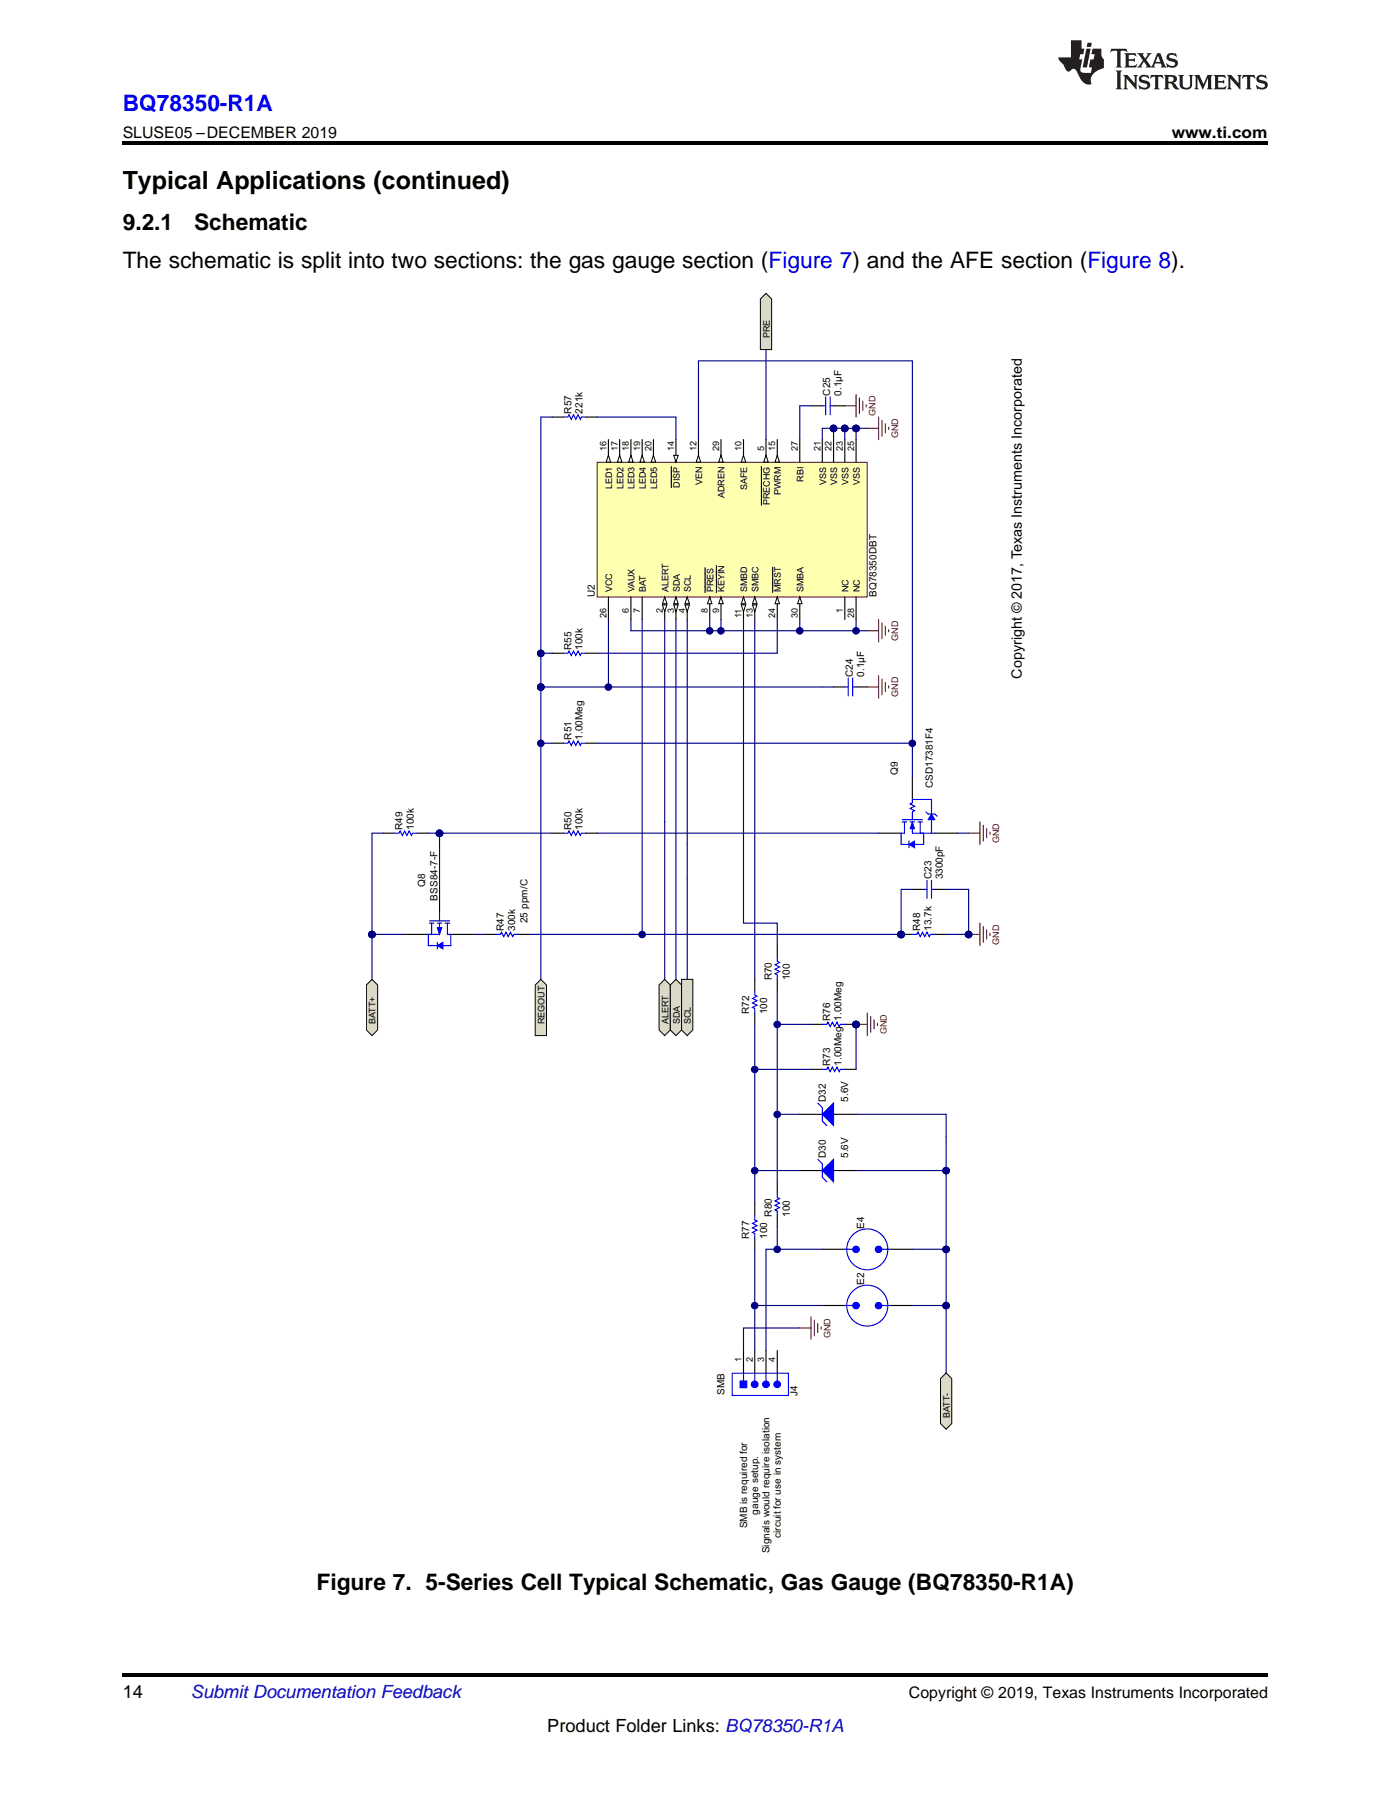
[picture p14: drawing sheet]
<svg xmlns="http://www.w3.org/2000/svg" width="216mm" height="279mm" viewBox="0 0 216 279" stroke-linecap="round" stroke-linejoin="round" font-family="sans-serif">
<defs><g id="words">
<text font-size="3.9" x="19" y="29.3">Typical Applications (continued)</text>
<text font-size="3.5" fill="#00f" x="19" y="17.3">BQ78350-R1A</text>
<g font-size="3.5">
<text x="19" y="35.6">9.2.1</text>
<text x="30.1" y="35.6">Schematic</text>
<text x="19" y="41.6">The schematic is split into two sections: the gas gauge section (Figure 7) and the AFE section (Figure 8).</text>
<text x="49.1" y="246.9">Figure 7. 5-Series Cell Typical Schematic, Gas Gauge (BQ78350-R1A)</text>
</g>
<g font-size="2.8">
<text x="19" y="263.6">14</text>
<text x="84.9" y="268.9">Product Folder Links: BQ78350-R1A</text>
</g>
<text font-size="2.8" fill="#0000c8" x="29.6" y="263.6">Submit Documentation Feedback</text>
<g font-size="2.5">
<text x="19" y="21.4">SLUSE05 –DECEMBER 2019</text>
<text x="181.9" y="21.4">www.ti.com</text>
<text x="141.1" y="263.6">Copyright © 2019, Texas Instruments Incorporated</text>
</g>
<text font-size="2.2" x="158.6" y="105.4" transform="rotate(-90 158.6 105.4)">Copyright © 2017, Texas Instruments Incorporated</text>
<g font-size="1.6">
<text x="88.7" y="64.2" transform="rotate(-90 88.7 64.2)">R57</text>
<text x="90.4" y="64.2" transform="rotate(-90 90.4 64.2)">221k</text>
<text x="128.9" y="61.4" transform="rotate(-90 128.9 61.4)">C25</text>
<text x="130.6" y="61.4" transform="rotate(-90 130.6 61.4)">0.1µF</text>
<text x="92.3" y="92.7" transform="rotate(-90 92.3 92.7)">U2</text>
<text x="136" y="92.7" transform="rotate(-90 136 92.7)">BQ78350DBT</text>
<text x="88.7" y="100.9" transform="rotate(-90 88.7 100.9)">R55</text>
<text x="90.4" y="100.9" transform="rotate(-90 90.4 100.9)">100k</text>
<text x="132.4" y="105.1" transform="rotate(-90 132.4 105.1)">C24</text>
<text x="134.1" y="105.1" transform="rotate(-90 134.1 105.1)">0.1µF</text>
<text x="88.7" y="114.8" transform="rotate(-90 88.7 114.8)">R51</text>
<text x="90.4" y="114.8" transform="rotate(-90 90.4 114.8)">1.00Meg</text>
<text x="139.4" y="120.3" transform="rotate(-90 139.4 120.3)">Q9</text>
<text x="144.8" y="122.4" transform="rotate(-90 144.8 122.4)">CSD17381F4</text>
<text x="62.5" y="128.8" transform="rotate(-90 62.5 128.8)">R49</text>
<text x="64.2" y="128.8" transform="rotate(-90 64.2 128.8)">100k</text>
<text x="88.7" y="128.8" transform="rotate(-90 88.7 128.8)">R50</text>
<text x="90.4" y="128.8" transform="rotate(-90 90.4 128.8)">100k</text>
<text x="66" y="137.7" transform="rotate(-90 66 137.7)">Q8</text>
<text x="144.6" y="136.5" transform="rotate(-90 144.6 136.5)">C23</text>
<text x="146.3" y="136.5" transform="rotate(-90 146.3 136.5)">3300pF</text>
<text x="67.9" y="139.8" transform="rotate(-90 67.9 139.8)">BSS84-7-F</text>
<text x="81.9" y="143.3" transform="rotate(-90 81.9 143.3)">25 ppm/C</text>
<text x="78.2" y="144.5" transform="rotate(-90 78.2 144.5)">R47</text>
<text x="80" y="144.5" transform="rotate(-90 80 144.5)">300k</text>
<text x="142.8" y="144.5" transform="rotate(-90 142.8 144.5)">R48</text>
<text x="144.6" y="144.5" transform="rotate(-90 144.6 144.5)">13.7k</text>
<text x="119.8" y="152.2" transform="rotate(-90 119.8 152.2)">R70</text>
<text x="122.6" y="152.2" transform="rotate(-90 122.6 152.2)">100</text>
<text x="116.3" y="157.4" transform="rotate(-90 116.3 157.4)">R72</text>
<text x="119.1" y="157.4" transform="rotate(-90 119.1 157.4)">100</text>
<text x="128.9" y="158.5" transform="rotate(-90 128.9 158.5)">R76</text>
<text x="128.9" y="165.4" transform="rotate(-90 128.9 165.4)">R73</text>
<text x="130.6" y="165.4" transform="rotate(-90 130.6 165.4)">1.00Meg 1.00Meg</text>
<text x="128.2" y="171.1" transform="rotate(-90 128.2 171.1)">D32</text>
<text x="131.7" y="171.1" transform="rotate(-90 131.7 171.1)">5.6V</text>
<text x="128.2" y="179.8" transform="rotate(-90 128.2 179.8)">D30</text>
<text x="131.7" y="179.8" transform="rotate(-90 131.7 179.8)">5.6V</text>
<text x="119.8" y="188.9" transform="rotate(-90 119.8 188.9)">R80</text>
<text x="122.6" y="188.9" transform="rotate(-90 122.6 188.9)">100</text>
<text x="134.1" y="190.7" transform="rotate(-90 134.1 190.7)">E4</text>
<text x="116.3" y="192.3" transform="rotate(-90 116.3 192.3)">R77</text>
<text x="119.1" y="192.3" transform="rotate(-90 119.1 192.3)">100</text>
<text x="134.1" y="199.5" transform="rotate(-90 134.1 199.5)">E2</text>
<text x="112.4" y="216.6" transform="rotate(-90 112.4 216.6)">SMB</text>
<text x="123.8" y="216.6" transform="rotate(-90 123.8 216.6)">J4</text>
<text x="115.9" y="237.3" transform="rotate(-90 115.9 237.3)">SMB is required for</text>
<text x="117.7" y="235.1" transform="rotate(-90 117.7 235.1)">gauge setup.</text>
<text x="121.2" y="238.7" transform="rotate(-90 121.2 238.7)">circuit for use in system</text>
<text x="119.4" y="241.1" transform="rotate(-90 119.4 241.1)">Signals would require isolation</text>
</g>
<g font-size="1.4">
<text x="119.5" y="52.5" transform="rotate(-90 119.5 52.5)">PRE</text>
<text x="94.1" y="70" transform="rotate(-90 94.1 70)">16</text>
<text x="95.9" y="70" transform="rotate(-90 95.9 70)">17</text>
<text x="97.6" y="70" transform="rotate(-90 97.6 70)">18</text>
<text x="99.4" y="70" transform="rotate(-90 99.4 70)">19</text>
<text x="101.1" y="70" transform="rotate(-90 101.1 70)">20</text>
<text x="104.6" y="70" transform="rotate(-90 104.6 70)">14</text>
<text x="108.1" y="70" transform="rotate(-90 108.1 70)">12</text>
<text x="111.6" y="70" transform="rotate(-90 111.6 70)">29</text>
<text x="115.1" y="70" transform="rotate(-90 115.1 70)">10</text>
<text x="118.6" y="70" transform="rotate(-90 118.6 70)">5</text>
<text x="120.3" y="70" transform="rotate(-90 120.3 70)">15</text>
<text x="123.8" y="70" transform="rotate(-90 123.8 70)">27</text>
<text x="127.3" y="70" transform="rotate(-90 127.3 70)">21</text>
<text x="129.1" y="70" transform="rotate(-90 129.1 70)">22</text>
<text x="130.8" y="70" transform="rotate(-90 130.8 70)">23</text>
<text x="132.6" y="70" transform="rotate(-90 132.6 70)">25</text>
<text x="95" y="75.9" transform="rotate(-90 95 75.9)">LED1</text>
<text x="96.8" y="75.9" transform="rotate(-90 96.8 75.9)">LED2</text>
<text x="98.5" y="75.9" transform="rotate(-90 98.5 75.9)">LED3</text>
<text x="100.3" y="75.9" transform="rotate(-90 100.3 75.9)">LED4</text>
<text x="102" y="75.9" transform="rotate(-90 102 75.9)">LED5</text>
<text x="105.5" y="75.7" transform="rotate(-90 105.5 75.7)">DISP</text>
<text x="109" y="75.3" transform="rotate(-90 109 75.3)">VEN</text>
<text x="112.5" y="77.3" transform="rotate(-90 112.5 77.3)">ADREN</text>
<text x="116" y="76.1" transform="rotate(-90 116 76.1)">SAFE</text>
<text x="121.2" y="76.9" transform="rotate(-90 121.2 76.9)">PWRM</text>
<text x="124.7" y="74.7" transform="rotate(-90 124.7 74.7)">RBI</text>
<text x="128.2" y="75.2" transform="rotate(-90 128.2 75.2)">VSS</text>
<text x="130" y="75.2" transform="rotate(-90 130 75.2)">VSS</text>
<text x="131.7" y="75.2" transform="rotate(-90 131.7 75.2)">VSS</text>
<text x="133.5" y="75.2" transform="rotate(-90 133.5 75.2)">VSS</text>
<text x="119.5" y="78.4" transform="rotate(-90 119.5 78.4)">PRECHG</text>
<text x="94.1" y="96" transform="rotate(-90 94.1 96)">26</text>
<text x="95" y="92" transform="rotate(-90 95 92)">VCC</text>
<text x="97.6" y="95.2" transform="rotate(-90 97.6 95.2)">6</text>
<text x="98.5" y="92" transform="rotate(-90 98.5 92)">VAUX</text>
<text x="99.4" y="95.2" transform="rotate(-90 99.4 95.2)">7</text>
<text x="100.3" y="92" transform="rotate(-90 100.3 92)">BAT</text>
<text x="102.9" y="95.2" transform="rotate(-90 102.9 95.2)">2</text>
<text x="103.7" y="92" transform="rotate(-90 103.7 92)">ALERT</text>
<text x="104.6" y="95.2" transform="rotate(-90 104.6 95.2)">3</text>
<text x="105.5" y="92" transform="rotate(-90 105.5 92)">SDA</text>
<text x="106.4" y="95.2" transform="rotate(-90 106.4 95.2)">4</text>
<text x="107.2" y="92" transform="rotate(-90 107.2 92)">SCL</text>
<text x="109.9" y="95.2" transform="rotate(-90 109.9 95.2)">8</text>
<text x="110.7" y="92" transform="rotate(-90 110.7 92)">PRES</text>
<text x="111.6" y="95.2" transform="rotate(-90 111.6 95.2)">9</text>
<text x="112.5" y="92" transform="rotate(-90 112.5 92)">KEYIN</text>
<text x="115.1" y="96" transform="rotate(-90 115.1 96)">11</text>
<text x="116" y="92" transform="rotate(-90 116 92)">SMBD</text>
<text x="116.9" y="96" transform="rotate(-90 116.9 96)">13</text>
<text x="117.7" y="92" transform="rotate(-90 117.7 92)">SMBC</text>
<text x="120.3" y="96" transform="rotate(-90 120.3 96)">24</text>
<text x="121.2" y="92" transform="rotate(-90 121.2 92)">MRST</text>
<text x="123.8" y="96" transform="rotate(-90 123.8 96)">30</text>
<text x="124.7" y="92" transform="rotate(-90 124.7 92)">SMBA</text>
<text x="130.8" y="95.2" transform="rotate(-90 130.8 95.2)">1</text>
<text x="131.7" y="92" transform="rotate(-90 131.7 92)">NC</text>
<text x="132.6" y="96" transform="rotate(-90 132.6 96)">28</text>
<text x="133.5" y="92" transform="rotate(-90 133.5 92)">NC</text>
<text x="58.3" y="159" transform="rotate(-90 58.3 159)">BATT+</text>
<text x="84.5" y="159" transform="rotate(-90 84.5 159)">REGOUT</text>
<text x="103.7" y="159" transform="rotate(-90 103.7 159)">ALERT</text>
<text x="105.5" y="159" transform="rotate(-90 105.5 159)">SDA</text>
<text x="107.2" y="159" transform="rotate(-90 107.2 159)">SCL</text>
<text x="115.1" y="211.4" transform="rotate(-90 115.1 211.4)">1</text>
<text x="116.9" y="211.4" transform="rotate(-90 116.9 211.4)">2</text>
<text x="118.6" y="211.4" transform="rotate(-90 118.6 211.4)">3</text>
<text x="120.3" y="211.4" transform="rotate(-90 120.3 211.4)">4</text>
<text x="147.4" y="220.1" transform="rotate(-90 147.4 220.1)">BATT-</text>
</g>
<g font-size="1.4" fill="#800000">
<text x="135.9" y="64.6" transform="rotate(-90 135.9 64.6)">GND</text>
<text x="139.4" y="68" transform="rotate(-90 139.4 68)">GND</text>
<text x="139.4" y="99.5" transform="rotate(-90 139.4 99.5)">GND</text>
<text x="139.4" y="108.2" transform="rotate(-90 139.4 108.2)">GND</text>
<text x="155.1" y="130.9" transform="rotate(-90 155.1 130.9)">GND</text>
<text x="155.1" y="146.6" transform="rotate(-90 155.1 146.6)">GND</text>
<text x="137.6" y="160.6" transform="rotate(-90 137.6 160.6)">GND</text>
<text x="128.9" y="207.7" transform="rotate(-90 128.9 207.7)">GND</text>
</g>
</g></defs>
<path d="M19 259.7h177.8v.5h-177.8z" fill="#000"/>
<path d="M56.8 45.4h102.3v195.7h-102.3z" fill="#fff"/>
<path d="M118.9 54.3v13.9M127.6 66.5v1.7M129.4 66.5v1.7M97.9 96.2v1.7M103.2 127.6v24.4M106.7 131.1v5.2" fill="none" stroke="#000080" stroke-width=".17"/>
<circle cx="129.4" cy="66.5" r=".51" fill="#000080"/>
<circle cx="129.4" cy="66.5" r=".51" fill="none" stroke="#000080" stroke-width=".16"/>
<path d="M131.1 66.5v1.7" fill="none" stroke="#000080" stroke-width=".17"/>
<circle cx="131.1" cy="66.5" r=".51" fill="#000080"/>
<circle cx="131.1" cy="66.5" r=".51" fill="none" stroke="#000080" stroke-width=".16"/>
<path d="M132.9 66.5v1.7" fill="none" stroke="#000080" stroke-width=".17"/>
<circle cx="132.9" cy="66.5" r=".51" fill="#000080"/>
<circle cx="132.9" cy="66.5" r=".51" fill="none" stroke="#000080" stroke-width=".16"/>
<path d="M132.9 96.2v1.7" fill="none" stroke="#000080" stroke-width=".17"/>
<circle cx="132.9" cy="97.9" r=".51" fill="#000080"/>
<circle cx="132.9" cy="97.9" r=".51" fill="none" stroke="#000080" stroke-width=".16"/>
<path d="M92.7 71.8h41.9v20.9h-41.9z" fill="#ffffb0"/>
<path d="M92.7 71.8h41.9v20.9h-41.9z" fill="none" stroke="#800000" stroke-width=".16"/>
<path d="M103.2 92.7v3.5M131.1 92.7v3.5" fill="none" stroke="#000" stroke-width=".17"/>
<path d="M103.2 92.7l.3 1h-.7z" fill="#fff"/>
<path d="M103.2 92.7l.3 1h-.7z" fill="none" stroke="#000" stroke-width=".16"/>
<path d="M102.8 93.9h.7l-.3 1z" fill="#fff"/>
<path d="M102.8 93.9h.7l-.3 1z" fill="none" stroke="#000" stroke-width=".16"/>
<path d="M104.9 92.7v3.5" fill="none" stroke="#000" stroke-width=".17"/>
<path d="M104.9 92.7l.4 1h-.7z" fill="#fff"/>
<path d="M104.9 92.7l.4 1h-.7z" fill="none" stroke="#000" stroke-width=".16"/>
<path d="M104.6 93.9h.7l-.4 1z" fill="#fff"/>
<path d="M104.6 93.9h.7l-.4 1z" fill="none" stroke="#000" stroke-width=".16"/>
<path d="M106.7 92.7v3.5" fill="none" stroke="#000" stroke-width=".17"/>
<path d="M106.7 92.7l.3 1h-.7z" fill="#fff"/>
<path d="M106.7 92.7l.3 1h-.7z" fill="none" stroke="#000" stroke-width=".16"/>
<path d="M106.3 93.9h.7l-.3 1z" fill="#fff"/>
<path d="M106.3 93.9h.7l-.3 1z" fill="none" stroke="#000" stroke-width=".16"/>
<path d="M118.9 68.2v3.5" fill="none" stroke="#000" stroke-width=".17"/>
<path d="M118.9 70.7l.3 1h-.7z" fill="#fff"/>
<path d="M118.9 70.7l.3 1h-.7z" fill="none" stroke="#000" stroke-width=".16"/>
<path d="M118.2 72.4v6M97.9 92.7v3.5M99.7 92.7v3.5M110.2 92.7v3.5" fill="none" stroke="#000" stroke-width=".17"/>
<path d="M110.2 92.7l.3 1h-.7z" fill="#fff"/>
<path d="M110.2 92.7l.3 1h-.7z" fill="none" stroke="#000" stroke-width=".16"/>
<path d="M109.4 88.1v3.9M111.9 92.7v3.5" fill="none" stroke="#000" stroke-width=".17"/>
<path d="M111.9 92.7l.4 1h-.7z" fill="#fff"/>
<path d="M111.9 92.7l.4 1h-.7z" fill="none" stroke="#000" stroke-width=".16"/>
<path d="M115.4 68.2v3.5M111.2 87.8v4.2" fill="none" stroke="#000" stroke-width=".17"/>
<path d="M115.4 70.7l.3 1h-.6z" fill="#fff"/>
<path d="M115.4 70.7l.3 1h-.6z" fill="none" stroke="#000" stroke-width=".16"/>
<path d="M115.4 92.7v3.5" fill="none" stroke="#000" stroke-width=".17"/>
<path d="M115.4 92.7l.3 1h-.6z" fill="#fff"/>
<path d="M115.4 92.7l.3 1h-.6z" fill="none" stroke="#000" stroke-width=".16"/>
<path d="M115.1 93.9h.6l-.3 1z" fill="#fff"/>
<path d="M115.1 93.9h.6l-.3 1z" fill="none" stroke="#000" stroke-width=".16"/>
<path d="M108.4 68.2v3.5" fill="none" stroke="#000" stroke-width=".17"/>
<path d="M108.4 70.7l.4 1h-.7z" fill="#fff"/>
<path d="M108.4 70.7l.4 1h-.7z" fill="none" stroke="#000" stroke-width=".16"/>
<path d="M117.1 92.7v3.5" fill="none" stroke="#000" stroke-width=".17"/>
<path d="M117.1 92.7l.4 1h-.7z" fill="#fff"/>
<path d="M117.1 92.7l.4 1h-.7z" fill="none" stroke="#000" stroke-width=".16"/>
<path d="M116.8 93.9h.7l-.4 1z" fill="#fff"/>
<path d="M116.8 93.9h.7l-.4 1z" fill="none" stroke="#000" stroke-width=".16"/>
<path d="M104.9 68.2v3.5" fill="none" stroke="#000" stroke-width=".17"/>
<path d="M104.6 70.7h.7l-.4 1z" fill="#fff"/>
<path d="M104.6 70.7h.7l-.4 1z" fill="none" stroke="#000" stroke-width=".16"/>
<path d="M104.2 72.4v3.3M120.6 68.2v3.5" fill="none" stroke="#000" stroke-width=".17"/>
<path d="M120.6 70.7l.4 1h-.7z" fill="#fff"/>
<path d="M120.6 70.7l.4 1h-.7z" fill="none" stroke="#000" stroke-width=".16"/>
<path d="M94.4 68.2v3.5" fill="none" stroke="#000" stroke-width=".17"/>
<path d="M94.4 70.7l.4 1h-.7z" fill="#fff"/>
<path d="M94.4 70.7l.4 1h-.7z" fill="none" stroke="#000" stroke-width=".16"/>
<path d="M96.2 68.2v3.5" fill="none" stroke="#000" stroke-width=".17"/>
<path d="M96.2 70.7l.3 1h-.7z" fill="#fff"/>
<path d="M96.2 70.7l.3 1h-.7z" fill="none" stroke="#000" stroke-width=".16"/>
<path d="M97.9 68.2v3.5" fill="none" stroke="#000" stroke-width=".17"/>
<path d="M97.9 70.7l.4 1h-.7z" fill="#fff"/>
<path d="M97.9 70.7l.4 1h-.7z" fill="none" stroke="#000" stroke-width=".16"/>
<path d="M99.7 68.2v3.5" fill="none" stroke="#000" stroke-width=".17"/>
<path d="M99.7 70.7l.3 1h-.7z" fill="#fff"/>
<path d="M99.7 70.7l.3 1h-.7z" fill="none" stroke="#000" stroke-width=".16"/>
<path d="M101.4 68.2v3.5" fill="none" stroke="#000" stroke-width=".17"/>
<path d="M101.4 70.7l.4 1h-.7z" fill="#fff"/>
<path d="M101.4 70.7l.4 1h-.7z" fill="none" stroke="#000" stroke-width=".16"/>
<path d="M127.6 68.2v3.5M129.4 68.2v3.5M131.1 68.2v3.5M120.6 92.7v3.5" fill="none" stroke="#000" stroke-width=".17"/>
<path d="M120.6 92.7l.4 1h-.7z" fill="#fff"/>
<path d="M120.6 92.7l.4 1h-.7z" fill="none" stroke="#000" stroke-width=".16"/>
<path d="M111.9 68.2v3.5M124.1 68.2v3.5M132.9 68.2v3.5M94.4 92.7v3.5M119.9 88v4M132.9 92.7v3.5" fill="none" stroke="#000" stroke-width=".17"/>
<path d="M111.9 70.7l.4 1h-.7z" fill="#fff"/>
<path d="M111.9 70.7l.4 1h-.7z" fill="none" stroke="#000" stroke-width=".16"/>
<path d="M124.1 92.7v3.5" fill="none" stroke="#000" stroke-width=".17"/>
<path d="M124.1 92.7l.4 1h-.7z" fill="#fff"/>
<path d="M124.1 92.7l.4 1h-.7z" fill="none" stroke="#000" stroke-width=".16"/>
<path d="M134.6 66.5h1.8M136.4 64.7v3.5M136.9 65.3v2.4M137.4 65.8v1.4M137.9 66.3v.4M134.6 106.6h1.8M136.4 104.9v3.5M136.9 105.4v2.5M137.4 105.9v1.4M137.9 106.5v.3" fill="none" stroke="#800000" stroke-width=".17"/>
<path d="M85.7 64.7h1.7M90.9 64.7h1.8M85.7 101.4h1.7M90.9 101.4h1.8M129.4 106.6h1.7M132.9 106.6h1.7" fill="none" stroke="#000" stroke-width=".17"/>
<path d="M87.4 64.7h.7l.2-.3 .4 .7 .3-.7 .4 .7 .3-.7 .4 .7 .1-.4h.7M87.4 101.4h.7l.2-.4 .4 .7 .3-.7 .4 .7 .3-.7 .4 .7 .1-.3h.7M131.1 106.6h.5M131.6 105.2v2.8M132.3 106.6h.6M132.3 105.2v2.8" fill="none" stroke="#00f" stroke-width=".17"/>
<path d="M132.9 66.5h1.7" fill="none" stroke="#000080" stroke-width=".17"/>
<circle cx="132.9" cy="66.5" r=".51" fill="#000080"/>
<circle cx="132.9" cy="66.5" r=".51" fill="none" stroke="#000080" stroke-width=".16"/>
<path d="M127.6 66.5h1.8" fill="none" stroke="#000080" stroke-width=".17"/>
<circle cx="129.4" cy="66.5" r=".51" fill="#000080"/>
<circle cx="129.4" cy="66.5" r=".51" fill="none" stroke="#000080" stroke-width=".16"/>
<path d="M129.4 66.5h1.7" fill="none" stroke="#000080" stroke-width=".17"/>
<circle cx="131.1" cy="66.5" r=".51" fill="#000080"/>
<circle cx="131.1" cy="66.5" r=".51" fill="none" stroke="#000080" stroke-width=".16"/>
<circle cx="129.4" cy="66.5" r=".51" fill="#000080"/>
<circle cx="129.4" cy="66.5" r=".51" fill="none" stroke="#000080" stroke-width=".16"/>
<path d="M131.1 66.5h1.8" fill="none" stroke="#000080" stroke-width=".17"/>
<circle cx="132.9" cy="66.5" r=".51" fill="#000080"/>
<circle cx="132.9" cy="66.5" r=".51" fill="none" stroke="#000080" stroke-width=".16"/>
<circle cx="131.1" cy="66.5" r=".51" fill="#000080"/>
<circle cx="131.1" cy="66.5" r=".51" fill="none" stroke="#000080" stroke-width=".16"/>
<path d="M83.9 64.7v36.7M92.7 64.7h12.2M124.1 63h1.8M127.6 106.6h1.8M106.7 136.3v15.7" fill="none" stroke="#000080" stroke-width=".17"/>
<path d="M131.1 63h1.8M132.9 61.2v3.5M133.4 61.8v2.4M133.9 62.3v1.4M134.4 62.8v.4" fill="none" stroke="#800000" stroke-width=".17"/>
<path d="M125.9 63h1.7M129.4 63h1.7" fill="none" stroke="#000" stroke-width=".17"/>
<path d="M127.6 63h.6M128.2 61.6v2.8M128.9 63h.5M128.9 61.6v2.8" fill="none" stroke="#00f" stroke-width=".17"/>
<circle cx="83.9" cy="101.4" r=".51" fill="#000080"/>
<circle cx="83.9" cy="101.4" r=".51" fill="none" stroke="#000080" stroke-width=".16"/>
<path d="M83.9 106.6h43.7" fill="none" stroke="#000080" stroke-width=".17"/>
<circle cx="83.9" cy="106.7" r=".51" fill="#000080"/>
<circle cx="83.9" cy="106.7" r=".51" fill="none" stroke="#000080" stroke-width=".16"/>
<path d="M83.9 64.7h1.8M97.9 97.9h36.7M120.6 96.2v5.2h-27.9M83.9 106.6v45.4" fill="none" stroke="#000080" stroke-width=".17"/>
<path d="M134.6 97.9h1.8M136.4 96.2v3.5M136.9 96.7v2.4M137.4 97.2v1.4M137.9 97.7v.4" fill="none" stroke="#800000" stroke-width=".17"/>
<circle cx="83.9" cy="106.7" r=".51" fill="#000080"/>
<circle cx="83.9" cy="106.7" r=".51" fill="none" stroke="#000080" stroke-width=".16"/>
<path d="M57.7 145v7" fill="none" stroke="#000080" stroke-width=".17"/>
<circle cx="57.7" cy="145.1" r=".51" fill="#000080"/>
<circle cx="57.7" cy="145.1" r=".51" fill="none" stroke="#000080" stroke-width=".16"/>
<path d="M57.7 129.3v15.7" fill="none" stroke="#000080" stroke-width=".17"/>
<circle cx="57.7" cy="145.1" r=".51" fill="#000080"/>
<circle cx="57.7" cy="145.1" r=".51" fill="none" stroke="#000080" stroke-width=".16"/>
<path d="M104.9 64.7v3.5M85.7 101.4h-1.8v5.2" fill="none" stroke="#000080" stroke-width=".17"/>
<circle cx="83.9" cy="106.7" r=".51" fill="#000080"/>
<circle cx="83.9" cy="106.7" r=".51" fill="none" stroke="#000080" stroke-width=".16"/>
<circle cx="83.9" cy="101.4" r=".51" fill="#000080"/>
<circle cx="83.9" cy="101.4" r=".51" fill="none" stroke="#000080" stroke-width=".16"/>
<path d="M75.2 145h1.8M80.5 145h1.7M139.9 145h1.7" fill="none" stroke="#000" stroke-width=".17"/>
<path d="M77 145h.7l.1-.3 .4 .7 .3-.7 .4 .7 .3-.7 .4 .7 .2-.4h.7" fill="none" stroke="#00f" stroke-width=".17"/>
<circle cx="139.9" cy="145.1" r=".51" fill="#000080"/>
<circle cx="139.9" cy="145.1" r=".51" fill="none" stroke="#000080" stroke-width=".16"/>
<path d="M145.1 145h1.8" fill="none" stroke="#000" stroke-width=".17"/>
<path d="M141.6 145h.7l.2-.3 .3 .7 .4-.7 .3 .7 .4-.7 .3 .7 .2-.4h.7" fill="none" stroke="#00f" stroke-width=".17"/>
<circle cx="139.9" cy="145.1" r=".51" fill="#000080"/>
<circle cx="139.9" cy="145.1" r=".51" fill="none" stroke="#000080" stroke-width=".16"/>
<path d="M140 127.2h3.2M140 127.6h.7M140.4 127.6v1.7M141.1 130.5v1.1M141.3 127.6h.7M141.6 127.6v1.7h1.8M142 131.1h1.4M142.5 127.6h.7M142.8 127.6v1.7" fill="none" stroke="#00f" stroke-width=".17"/>
<path d="M136.4 129.3h3.5M141.6 120.6v3.5" fill="none" stroke="#000" stroke-width=".17"/>
<path d="M141.6 127.6l.4 1h-.7z" fill="#00f"/>
<path d="M141.6 127.6l.4 1h-.7z" fill="none" stroke="#00f" stroke-width=".16"/>
<path d="M139.9 129.3h.5M139.9 131.1h1.2M142.8 129.3h.6v1.8" fill="none" stroke="#00f" stroke-width=".17"/>
<path d="M145.1 129.3h3.5" fill="none" stroke="#000" stroke-width=".17"/>
<path d="M141.1 131.1l.9-.6v1.1z" fill="#00f"/>
<path d="M141.1 131.1l.9-.6v1.1z" fill="none" stroke="#00f" stroke-width=".16"/>
<path d="M139.9 129.3v1.8M143.4 129.3h1.7M144.1 126.4h1M144.6 124.1v1.7M144.6 126.7v1.4" fill="none" stroke="#00f" stroke-width=".17"/>
<path d="M144.6 126.4l.5 .8h-1z" fill="#00f"/>
<path d="M144.6 126.4l.5 .8h-1z" fill="none" stroke="#00f" stroke-width=".16"/>
<g fill="none" stroke="#00f" stroke-width=".17">
<path d="M143.7 126l.4 .4M144.6 124.1h-3v.5l-.3 .2 .7 .3-.7 .4 .7 .3-.4 .2v1.2M144.6 125.8v.6M144.6 128.1v1.2M145.1 126.4l.4 .3M66.5 146.8h1.4M66.7 142.9h3.1M66.7 143.3h.6M67 143.3v1.7M67.9 146.3v1M67.9 143.3h.7M68.2 143.3v1.7h-1.7"/>
<path d="M69.1 143.3h.7M69.4 143.3v1.7"/>
</g>
<path d="M68.2 138.1v3.4M70 145h3.5" fill="none" stroke="#000" stroke-width=".17"/>
<path d="M67.9 144h.7l-.4 1z" fill="#00f"/>
<path d="M67.9 144h.7l-.4 1z" fill="none" stroke="#00f" stroke-width=".16"/>
<path d="M67 145h-.5v1.8M68.7 146.8h1.3M69.4 145h.6" fill="none" stroke="#00f" stroke-width=".17"/>
<path d="M63 145h3.5" fill="none" stroke="#000" stroke-width=".17"/>
<path d="M67.9 146.8l.8-.5v1z" fill="#00f"/>
<path d="M67.9 146.8l.8-.5v1z" fill="none" stroke="#00f" stroke-width=".16"/>
<path d="M68.2 141.5v1.4M70 145v1.8" fill="none" stroke="#00f" stroke-width=".17"/>
<path d="M82.2 145h57.7" fill="none" stroke="#000080" stroke-width=".17"/>
<circle cx="139.9" cy="145.1" r=".51" fill="#000080"/>
<circle cx="139.9" cy="145.1" r=".51" fill="none" stroke="#000080" stroke-width=".16"/>
<path d="M85.7 129.3h1.7M90.9 129.3h1.8" fill="none" stroke="#000" stroke-width=".17"/>
<path d="M87.4 129.3h.7l.2-.3 .4 .7 .3-.7 .4 .7 .3-.7 .4 .7 .1-.4h.7" fill="none" stroke="#00f" stroke-width=".17"/>
<path d="M57.7 145h5.3" fill="none" stroke="#000080" stroke-width=".17"/>
<circle cx="57.7" cy="145.1" r=".51" fill="#000080"/>
<circle cx="57.7" cy="145.1" r=".51" fill="none" stroke="#000080" stroke-width=".16"/>
<path d="M68.2 129.3v8.8M73.5 145h1.7" fill="none" stroke="#000080" stroke-width=".17"/>
<circle cx="68.2" cy="129.3" r=".51" fill="#000080"/>
<circle cx="68.2" cy="129.3" r=".51" fill="none" stroke="#000080" stroke-width=".16"/>
<path d="M59.5 129.3h1.7M64.7 129.3h1.8" fill="none" stroke="#000" stroke-width=".17"/>
<path d="M61.2 129.3h.7l.2-.3 .4 .7 .3-.7 .4 .7 .3-.7 .4 .7 .1-.4h.7" fill="none" stroke="#00f" stroke-width=".17"/>
<path d="M99.7 96.2v48.8M57.7 129.3h1.8" fill="none" stroke="#000080" stroke-width=".17"/>
<circle cx="99.7" cy="145.1" r=".51" fill="#000080"/>
<circle cx="99.7" cy="145.1" r=".51" fill="none" stroke="#000080" stroke-width=".16"/>
<path d="M92.7 129.3h43.7" fill="none" stroke="#000080" stroke-width=".17"/>
<path d="M150.3 145h1.8M152.1 143.3v3.5M152.6 143.8v2.5M153.1 144.3v1.4M153.7 144.9v.3" fill="none" stroke="#800000" stroke-width=".17"/>
<circle cx="150.3" cy="145.1" r=".51" fill="#000080"/>
<circle cx="150.3" cy="145.1" r=".51" fill="none" stroke="#000080" stroke-width=".16"/>
<path d="M150.3 129.3h1.8M152.1 127.6v3.5M152.6 128.1v2.4M153.1 128.6v1.4M153.7 129.2v.3" fill="none" stroke="#800000" stroke-width=".17"/>
<path d="M141.6 138.1h1.8M145.1 138.1h1.8" fill="none" stroke="#000" stroke-width=".17"/>
<path d="M143.4 138.1h.5M143.9 136.7v2.8M144.6 138.1h.5M144.6 136.7v2.8" fill="none" stroke="#00f" stroke-width=".17"/>
<path d="M141.6 138.1h-1.7v6.9" fill="none" stroke="#000080" stroke-width=".17"/>
<circle cx="139.9" cy="145.1" r=".51" fill="#000080"/>
<circle cx="139.9" cy="145.1" r=".51" fill="none" stroke="#000080" stroke-width=".16"/>
<path d="M146.9 138.1h3.4v6.9" fill="none" stroke="#000080" stroke-width=".17"/>
<circle cx="150.3" cy="145.1" r=".51" fill="#000080"/>
<circle cx="150.3" cy="145.1" r=".51" fill="none" stroke="#000080" stroke-width=".16"/>
<path d="M146.9 145h3.4" fill="none" stroke="#000080" stroke-width=".17"/>
<circle cx="150.3" cy="145.1" r=".51" fill="#000080"/>
<circle cx="150.3" cy="145.1" r=".51" fill="none" stroke="#000080" stroke-width=".16"/>
<path d="M68.2 129.3h17.5" fill="none" stroke="#000080" stroke-width=".17"/>
<circle cx="68.2" cy="129.3" r=".51" fill="#000080"/>
<circle cx="68.2" cy="129.3" r=".51" fill="none" stroke="#000080" stroke-width=".16"/>
<path d="M85.7 115.4h1.7M90.9 115.4h1.8" fill="none" stroke="#000" stroke-width=".17"/>
<path d="M87.4 115.4h.7l.2-.4 .4 .7 .3-.7 .4 .7 .3-.7 .4 .7 .1-.3h.7" fill="none" stroke="#00f" stroke-width=".17"/>
<path d="M83.9 115.4h1.8" fill="none" stroke="#000080" stroke-width=".17"/>
<circle cx="83.9" cy="115.4" r=".51" fill="#000080"/>
<circle cx="83.9" cy="115.4" r=".51" fill="none" stroke="#000080" stroke-width=".16"/>
<path d="M94.4 96.2v10.4" fill="none" stroke="#000080" stroke-width=".17"/>
<circle cx="94.4" cy="106.7" r=".51" fill="#000080"/>
<circle cx="94.4" cy="106.7" r=".51" fill="none" stroke="#000080" stroke-width=".16"/>
<path d="M124.1 63v5.2M124.1 96.2v1.7" fill="none" stroke="#000080" stroke-width=".17"/>
<circle cx="124.1" cy="97.9" r=".51" fill="#000080"/>
<circle cx="124.1" cy="97.9" r=".51" fill="none" stroke="#000080" stroke-width=".16"/>
<path d="M111.9 96.2v1.7M115.4 96.2v47.1h5.2v3.5M117.1 96.2v55.8" fill="none" stroke="#000080" stroke-width=".17"/>
<circle cx="111.9" cy="97.9" r=".51" fill="#000080"/>
<circle cx="111.9" cy="97.9" r=".51" fill="none" stroke="#000080" stroke-width=".16"/>
<path d="M108.4 68.2v-12.2h33.2v64.6M103.2 96.2v31.4M104.9 96.2v55.8M106.7 96.2v34.9" fill="none" stroke="#000080" stroke-width=".17"/>
<path d="M56.9 152.9l.8-.9 .9 .9v7l-.9 .8-.8-.8z" fill-rule="evenodd" fill="#dbd9c7"/>
<path d="M56.9 152.9l.8-.9 .9 .9v7l-.9 .8-.8-.8z" fill="none" stroke="#000" stroke-width=".16"/>
<path d="M118 46.4l.9-.9 .9 .9v7.9h-1.8z" fill-rule="evenodd" fill="#dbd9c7"/>
<path d="M118 46.4l.9-.9 .9 .9v7.9h-1.8z" fill="none" stroke="#000" stroke-width=".16"/>
<path d="M102.3 152.9l.9-.9 .8 .9v7l-.8 .8-.9-.8z" fill-rule="evenodd" fill="#dbd9c7"/>
<path d="M102.3 152.9l.9-.9 .8 .9v7l-.8 .8-.9-.8z" fill="none" stroke="#000" stroke-width=".16"/>
<path d="M104 152.9l.9-.9 .9 .9v7l-.9 .8-.9-.8z" fill-rule="evenodd" fill="#dbd9c7"/>
<path d="M104 152.9l.9-.9 .9 .9v7l-.9 .8-.9-.8z" fill="none" stroke="#000" stroke-width=".16"/>
<path d="M105.8 152h1.7v7.9l-.8 .8-.9-.8z" fill-rule="evenodd" fill="#dbd9c7"/>
<path d="M105.8 152h1.7v7.9l-.8 .8-.9-.8z" fill="none" stroke="#000" stroke-width=".16"/>
<path d="M83.1 152.9l.8-.9 .9 .9v7.8h-1.7z" fill-rule="evenodd" fill="#dbd9c7"/>
<path d="M83.1 152.9l.8-.9 .9 .9v7.8h-1.7z" fill="none" stroke="#000" stroke-width=".16"/>
<path d="M92.7 115.4h48.9" fill="none" stroke="#000080" stroke-width=".17"/>
<circle cx="141.6" cy="115.4" r=".51" fill="#000080"/>
<circle cx="141.6" cy="115.4" r=".51" fill="none" stroke="#000080" stroke-width=".16"/>
<path d="M110.2 96.2v1.7" fill="none" stroke="#000080" stroke-width=".17"/>
<circle cx="110.1" cy="97.9" r=".51" fill="#000080"/>
<circle cx="110.1" cy="97.9" r=".51" fill="none" stroke="#000080" stroke-width=".16"/>
<path d="M66.5 129.3h1.7" fill="none" stroke="#000080" stroke-width=".17"/>
<circle cx="68.2" cy="129.3" r=".51" fill="#000080"/>
<circle cx="68.2" cy="129.3" r=".51" fill="none" stroke="#000080" stroke-width=".16"/>
<path d="M148.6 129.3h1.7" fill="none" stroke="#000080" stroke-width=".17"/>
<path d="M117.1 152v1.8M117.1 157.3v1.7M120.6 146.8v1.7M120.6 152v1.8M117.1 186.9v1.8M117.1 192.2v1.7M120.6 183.4v1.8M120.6 188.7v1.7M120.6 209.6v3.5" fill="none" stroke="#000" stroke-width=".17"/>
<path d="M117.1 153.8v.7l.4 .1-.7 .4 .7 .3-.7 .4 .7 .3-.7 .4 .3 .2v.7M120.6 148.5v.7l.4 .2-.7 .4 .7 .3-.7 .3 .7 .4-.7 .3 .3 .2v.7M117.1 188.7v.7l.4 .2-.7 .3 .7 .3-.7 .4 .7 .3-.7 .4 .3 .2v.7M120.6 185.2v.7l.4 .2-.7 .3 .7 .4-.7 .3 .7 .4-.7 .3 .3 .2v.7" fill="none" stroke="#00f" stroke-width=".17"/>
<path d="M113.7 213.2h8.7v3.4h-8.7z" fill="#fff"/>
<path d="M113.7 213.2h8.7v3.4h-8.7zM117.1 213.1v1.2" fill="none" stroke="#00f" stroke-width=".17"/>
<circle cx="117.1" cy="214.9" r=".51" fill="#00f"/>
<g fill="none" stroke="#00f" stroke-width=".17">
<path d="M115.4 213.1v1.2"/>
<circle cx="117.1" cy="214.9" r=".51"/>
</g>
<circle cx="118.9" cy="214.9" r=".51" fill="#00f"/>
<g fill="none" stroke="#00f" stroke-width=".17">
<path d="M118.9 213.1v1.2"/>
<circle cx="118.9" cy="214.9" r=".51"/>
</g>
<path d="M115.4 209.6v3.5M117.1 209.6v3.5M118.9 209.6v3.5" fill="none" stroke="#000" stroke-width=".17"/>
<circle cx="120.6" cy="214.9" r=".51" fill="#00f"/>
<g fill="none" stroke="#00f" stroke-width=".17">
<path d="M120.6 213.1v1.2"/>
<circle cx="120.6" cy="214.9" r=".51"/>
</g>
<path d="M114.9 214.4h1v1h-1z" fill="#00f"/>
<path d="M114.9 214.4h1v1h-1z" fill="none" stroke="#00f" stroke-width=".17"/>
<path d="M117.1 159v27.9M117.1 181.7h7" fill="none" stroke="#000080" stroke-width=".17"/>
<circle cx="117.1" cy="181.7" r=".51" fill="#000080"/>
<circle cx="117.1" cy="181.7" r=".51" fill="none" stroke="#000080" stroke-width=".16"/>
<path d="M120.6 153.8v29.6" fill="none" stroke="#000080" stroke-width=".17"/>
<path d="M124.1 206.1h1.8M125.9 204.4v3.5M126.4 204.9v2.5M126.9 205.4v1.4M127.5 206v.3" fill="none" stroke="#800000" stroke-width=".17"/>
<path d="M127.6 202.6h3.5M138.1 202.6h3.5" fill="none" stroke="#000" stroke-width=".17"/>
<path d="M131.1 202.6h1.8M136.4 202.6h1.7" fill="none" stroke="#00f" stroke-width=".17"/>
<circle cx="136.4" cy="202.7" r=".51" fill="#00f"/>
<circle cx="136.4" cy="202.7" r=".51" fill="none" stroke="#00f" stroke-width=".16"/>
<circle cx="132.9" cy="202.7" r=".51" fill="#00f"/>
<circle cx="132.9" cy="202.7" r=".51" fill="none" stroke="#00f" stroke-width=".16"/>
<g fill="none" stroke="#00f" stroke-width=".17">
<path d="M131.1 193.9h1.8M136.4 193.9h1.7"/>
<circle cx="134.6" cy="202.7" r="3.2"/>
</g>
<path d="M127.6 193.9h3.5M138.1 193.9h3.5" fill="none" stroke="#000" stroke-width=".17"/>
<circle cx="136.4" cy="193.9" r=".51" fill="#00f"/>
<circle cx="136.4" cy="193.9" r=".51" fill="none" stroke="#00f" stroke-width=".16"/>
<circle cx="132.9" cy="193.9" r=".51" fill="#00f"/>
<circle cx="132.9" cy="193.9" r=".51" fill="none" stroke="#00f" stroke-width=".16"/>
<circle cx="134.6" cy="193.9" r="3.2" fill="none" stroke="#00f" stroke-width=".17"/>
<path d="M117.1 202.6h10.5" fill="none" stroke="#000080" stroke-width=".17"/>
<circle cx="117.1" cy="202.7" r=".51" fill="#000080"/>
<circle cx="117.1" cy="202.7" r=".51" fill="none" stroke="#000080" stroke-width=".16"/>
<path d="M118.9 193.9h8.7M141.6 193.9h5.3v8.7h-5.3" fill="none" stroke="#000080" stroke-width=".17"/>
<circle cx="146.8" cy="202.7" r=".51" fill="#000080"/>
<circle cx="146.8" cy="202.7" r=".51" fill="none" stroke="#000080" stroke-width=".16"/>
<circle cx="146.8" cy="193.9" r=".51" fill="#000080"/>
<circle cx="146.8" cy="193.9" r=".51" fill="none" stroke="#000080" stroke-width=".16"/>
<path d="M125.9 159h1.7M131.1 159h1.8" fill="none" stroke="#000" stroke-width=".17"/>
<circle cx="132.9" cy="159" r=".51" fill="#000080"/>
<circle cx="132.9" cy="159" r=".51" fill="none" stroke="#000080" stroke-width=".16"/>
<path d="M127.6 159h.7l.2-.3 .4 .7 .3-.7 .4 .7 .3-.7 .4 .7 .1-.4h.7" fill="none" stroke="#00f" stroke-width=".17"/>
<circle cx="132.9" cy="159" r=".51" fill="#000080"/>
<circle cx="132.9" cy="159" r=".51" fill="none" stroke="#000080" stroke-width=".16"/>
<path d="M125.9 166h1.7M131.1 166h1.8" fill="none" stroke="#000" stroke-width=".17"/>
<path d="M127.6 166h.7l.2-.4 .4 .7 .3-.7 .4 .7 .3-.7 .4 .7 .1-.3h.7" fill="none" stroke="#00f" stroke-width=".17"/>
<path d="M117.1 166h8.8" fill="none" stroke="#000080" stroke-width=".17"/>
<circle cx="117.1" cy="166" r=".51" fill="#000080"/>
<circle cx="117.1" cy="166" r=".51" fill="none" stroke="#000080" stroke-width=".16"/>
<path d="M120.6 159h5.3" fill="none" stroke="#000080" stroke-width=".17"/>
<circle cx="120.6" cy="159" r=".51" fill="#000080"/>
<circle cx="120.6" cy="159" r=".51" fill="none" stroke="#000080" stroke-width=".16"/>
<path d="M132.9 159v7" fill="none" stroke="#000080" stroke-width=".17"/>
<circle cx="132.9" cy="159" r=".51" fill="#000080"/>
<circle cx="132.9" cy="159" r=".51" fill="none" stroke="#000080" stroke-width=".16"/>
<path d="M132.9 159h1.7M134.6 157.3v3.4M135.1 157.8v2.4M135.7 158.3v1.4M136.2 158.8v.4" fill="none" stroke="#800000" stroke-width=".17"/>
<circle cx="132.9" cy="159" r=".51" fill="#000080"/>
<circle cx="132.9" cy="159" r=".51" fill="none" stroke="#000080" stroke-width=".16"/>
<path d="M120.6 173h3.5" fill="none" stroke="#000080" stroke-width=".17"/>
<circle cx="120.6" cy="173" r=".51" fill="#000080"/>
<circle cx="120.6" cy="173" r=".51" fill="none" stroke="#000080" stroke-width=".16"/>
<path d="M124.1 173h3.5M129.4 173h3.5" fill="none" stroke="#000" stroke-width=".17"/>
<path d="M127.6 173l1.8-1.8v3.5z" fill="#00f"/>
<path d="M126.9 171.2l.7 .7v2.1l.7 .7M127.6 173l1.8-1.8v3.5z" fill="none" stroke="#00f" stroke-width=".17"/>
<path d="M124.1 181.7h3.5M129.4 181.7h3.5" fill="none" stroke="#000" stroke-width=".17"/>
<path d="M127.6 181.7l1.8-1.8v3.5z" fill="#00f"/>
<path d="M126.9 179.9l.7 .7v2.1l.7 .7M127.6 181.7l1.8-1.8v3.5z" fill="none" stroke="#00f" stroke-width=".17"/>
<path d="M132.9 173h14v8.7h-14" fill="none" stroke="#000080" stroke-width=".17"/>
<circle cx="146.8" cy="181.7" r=".51" fill="#000080"/>
<circle cx="146.8" cy="181.7" r=".51" fill="none" stroke="#000080" stroke-width=".16"/>
<path d="M120.6 190.4v3.5" fill="none" stroke="#000080" stroke-width=".17"/>
<circle cx="120.6" cy="193.9" r=".51" fill="#000080"/>
<circle cx="120.6" cy="193.9" r=".51" fill="none" stroke="#000080" stroke-width=".16"/>
<path d="M117.1 193.9v15.7M118.9 193.9v15.7M124.1 206.1h-8.7v3.5M146.9 202.6v10.5" fill="none" stroke="#000080" stroke-width=".17"/>
<circle cx="146.8" cy="202.7" r=".51" fill="#000080"/>
<circle cx="146.8" cy="202.7" r=".51" fill="none" stroke="#000080" stroke-width=".16"/>
<path d="M146 214l.9-.9 .8 .9v7l-.8 .8-.9-.8z" fill-rule="evenodd" fill="#dbd9c7"/>
<path d="M146 214l.9-.9 .8 .9v7l-.8 .8-.9-.8z" fill="none" stroke="#000" stroke-width=".16"/>
<path d="M146.9 181.7v12.2" fill="none" stroke="#000080" stroke-width=".17"/>
<circle cx="146.8" cy="181.7" r=".51" fill="#000080"/>
<circle cx="146.8" cy="181.7" r=".51" fill="none" stroke="#000080" stroke-width=".16"/>
<circle cx="146.8" cy="193.9" r=".51" fill="#000080"/>
<circle cx="146.8" cy="193.9" r=".51" fill="none" stroke="#000080" stroke-width=".16"/>
<path d="M19 22h177.8v.5h-177.8z" fill="#000"/>
<g fill="#231f20">
<path d="M172.5 7.6l-.1 .5a1 1 0 0 1 1-.2v2.2l-.2 .4h.9l-.2-.4 .1-2.2a1.27 1.27 0 0 1 1 .2l-.2-.5zM174.5 8.3l.2 .3v1.5l-.2 .4h1.8l.2-.6a1.12 1.12 0 0 1-1.3 .3v-.8h.6l.3 .2v-.6l-.3 .2h-.6v-.5l.2-.2a.96 .96 0 0 1 1 .3l-.2-.5zM176.5 8.3l.9 1.1-.9 1.1h.8l-.2-.2 .4-.7 .5 .7-.2 .2h1.5l-.2-.2 .2-.4h.9l.1 .4-.2 .2h1l-.3-.3-.7-1.9h-.5l-.9 2-.8-1 .9-1h-.8l.1 .1v.2l-.4 .5-.3-.6 .1-.2zM179.7 8.6l.4 1h-.7zM181.3 8.4a.63 .63 0 0 0-.2 .7 .63 .63 0 0 0 .6 .4l.6 .2 .1 .2a.75 .75 0 0 1-.7 .4 .75 .75 0 0 1-.6-.5l.1 .7 .2-.1a.89 .89 0 0 0 1 0 .89 .89 0 0 0 .4-.9 1.4 1.4 0 0 0-1.2-.5l-.1-.4a1.04 1.04 0 0 1 1.2 .2l-.2-.5h-.3a1.01 1.01 0 0 0-.9 .1zM173.2 10.9l.2 .4v2.2l-.2 .4h1l-.3-.4v-2.2l.3-.4zM174.3 11.6l.3 .4v1.5l-.3 .4h.8l-.2-.4v-1.3l1.5 1.7v-1.9l.2-.4h-.7l.2 .4v.9l-1.1-1.3zM177 11.8a.62 .62 0 0 0-.2 .7 .62 .62 0 0 0 .6 .4l.6 .1 .1 .3a.76 .76 0 0 1-.7 .3 .76 .76 0 0 1-.7-.4l.2 .7 .2-.1a.89 .89 0 0 0 .9 0 .89 .89 0 0 0 .5-.9 1.4 1.4 0 0 0-1.2-.5l-.1-.4a1.04 1.04 0 0 1 1.2 .2l-.2-.6-.3 .1a1.02 1.02 0 0 0-.9 .1zM178.7 11.6l-.2 .6a.61 .61 0 0 1 .8-.3v1.6l-.2 .4h.9l-.2-.4v-1.6a.78 .78 0 0 1 .8 .3l-.2-.6zM180.6 11.6l.3 .4v1.5l-.3 .4h1l-.2-.2-.1-.8h.3a.93 .93 0 0 1 .6 .8 .61 .61 0 0 0 .9 .1l-.3-.1-.4-.7-.3-.2a.58 .58 0 0 0 .6-.5 .58 .58 0 0 0-.5-.6zM181.4 11.9h.1a.45 .45 0 0 1 .5 .1 .45 .45 0 0 1 .1 .5l-.1 .1-.7 .1zM182.9 11.6l.2 .2a2.17 2.17 0 0 0 .3 1.9 .99 .99 0 0 0 1.6-.6v-1.1l.2-.4h-.7l.2 .2a1.92 1.92 0 0 1-.2 1.8 .6 .6 0 0 1-.9-.5v-1.1l.2-.4zM185.4 11.6l.2 .4v1.5l-.2 .4h.7l-.2-.4v-1.4l.8 1.8 .8-1.8v1.4l-.2 .4h.9l-.2-.4v-1.5l.2-.4h-.8l-.6 1.5-.6-1.5zM188.4 11.6l.2 .4v1.5l-.2 .4h1.8l.1-.6a1.12 1.12 0 0 1-1.2 .3v-.8h.5l.4 .2v-.6l-.4 .2h-.5v-.6l.2-.1a.96 .96 0 0 1 .9 .3l-.1-.6zM190.5 11.6l.2 .4v1.5l-.2 .4h.7l-.2-.4v-1.3l1.5 1.7v-1.9l.2-.4h-.7l.2 .4v.9l-1.1-1.3zM192.9 11.6l-.1 .6a.61 .61 0 0 1 .7-.3l.1 1.6-.3 .4h1l-.3-.4 .1-1.6a.78 .78 0 0 1 .8 .3l-.2-.6zM195.2 11.8a.62 .62 0 0 0-.2 .7 .62 .62 0 0 0 .6 .4l.6 .1 .1 .3a.76 .76 0 0 1-.7 .3 .76 .76 0 0 1-.6-.4l.1 .7 .2-.1a.89 .89 0 0 0 1 0 .89 .89 0 0 0 .4-.9 1.4 1.4 0 0 0-1.2-.5l-.1-.4a1.04 1.04 0 0 1 1.2 .2l-.1-.6-.3 .1a1.01 1.01 0 0 0-1 .1z"/>
<path d="M166.2 6.3v2.6h-1.9a1.6 1.6 0 0 0 .7 1l.1 .3a1.16 1.16 0 0 0 .8 .9l.2-.1a.56 .56 0 0 1 .5-.3 .56 .56 0 0 1 .5 .3l.4 .8a1.66 1.66 0 0 0 1.9 1.3 1.68 1.68 0 0 1 1-2.2l.9-.3v-1.4a.88 .88 0 0 1-.4-.8v-.8h-1.3l-.2 .8h.5l-.2 .8h-.5l-.1 1v.2l.4 .1-.2 .8a1.93 1.93 0 0 1-1.6-.3l.3-1.8h-.5l.2-.8h.4l.2-.8h-.4v-1.3zM168.6 7.6l-.6 2.9h.7l.6-2.9zM168.8 6.6l-.1 .7h.6l.2-.7z"/>
</g>
<use href="#words"/>
</svg>
